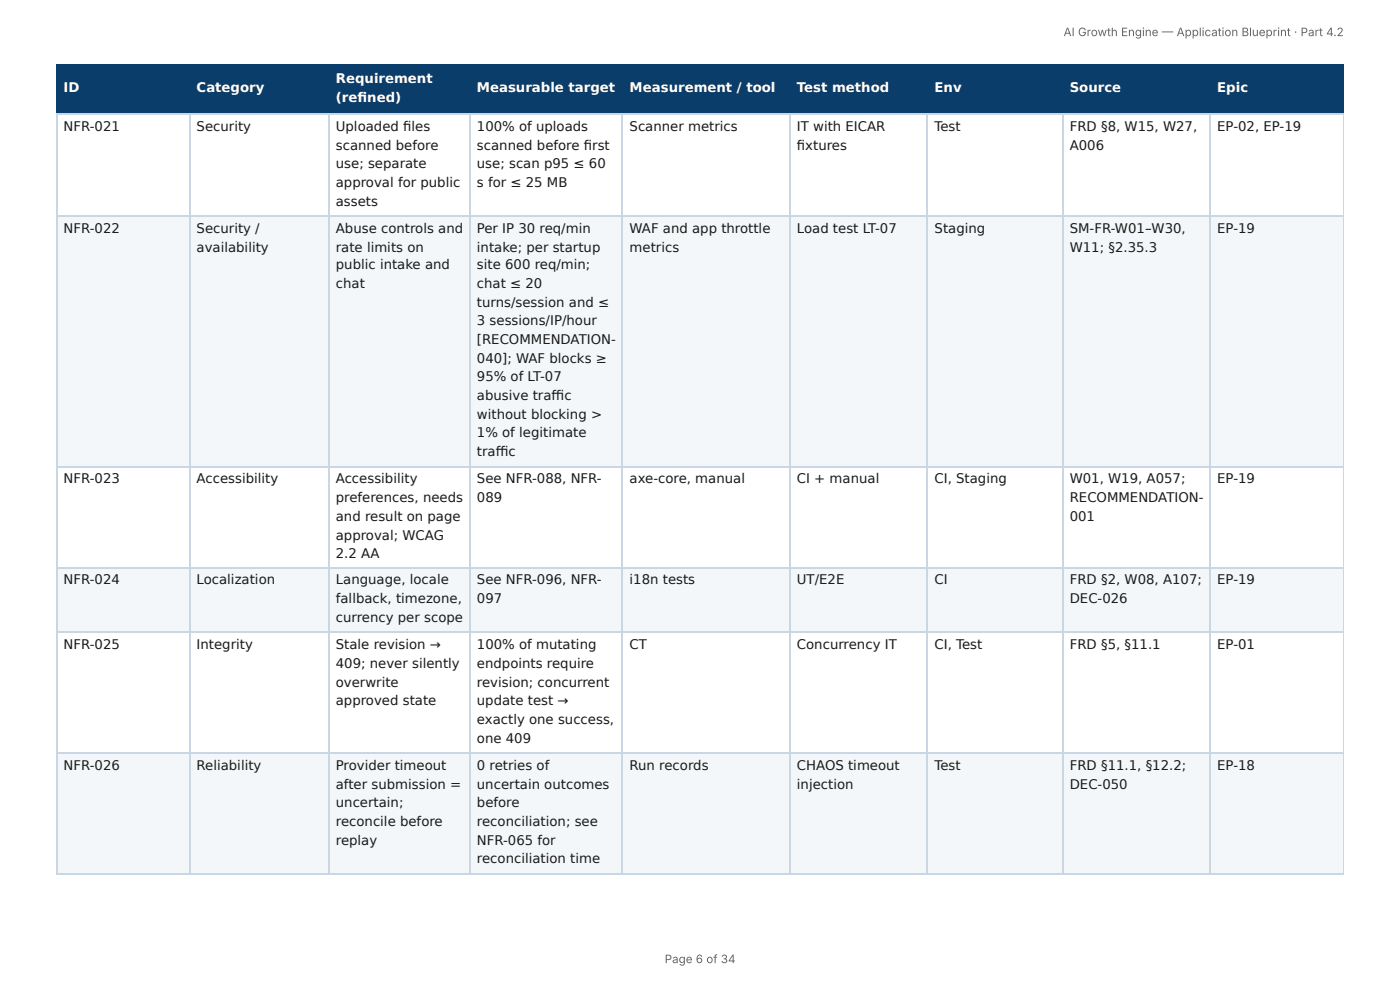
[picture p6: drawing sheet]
<svg xmlns="http://www.w3.org/2000/svg" width="297mm" height="210mm" viewBox="0 0 297 210" stroke-linecap="round" stroke-linejoin="round" font-family="sans-serif">
<defs><g id="words">
<g font-size="2.8" fill="#fff">
<text x="71.3" y="17.7">Requirement</text>
<text x="13.5" y="19.6">ID</text>
<text x="41.8" y="19.6">Category</text>
<text x="71.3" y="21.7">(refi ned)</text>
<text x="101.3" y="19.6">Measurable target</text>
<text x="133.7" y="19.6">Measurement / tool</text>
<text x="169.3" y="19.6">Test method</text>
<text x="198.5" y="19.6">Env</text>
<text x="227.2" y="19.6">Source</text>
<text x="258.5" y="19.6">Epic</text>
</g>
<g font-size="2.8" fill="#1a1a1a">
<text x="13.5" y="27.8">NFR-021</text>
<text x="41.8" y="27.8">Security</text>
<text x="71.3" y="27.8">Uploaded fi les</text>
<text x="101.3" y="27.8">100% of uploads</text>
<text x="133.7" y="27.8">Scanner metrics</text>
<text x="169.3" y="27.8">IT with EICAR</text>
<text x="198.5" y="27.8">Test</text>
<text x="227.2" y="27.8">FRD §8, W15, W27,</text>
<text x="258.5" y="27.8">EP-02, EP-19</text>
<text x="71.3" y="31.8">scanned before</text>
<text x="71.3" y="35.7">use; separate</text>
<text x="101.3" y="31.8">scanned before fi rst</text>
<text x="101.3" y="35.7">use; scan p95 ≤ 60</text>
<text x="169.3" y="31.8">fi xtures</text>
<text x="227.2" y="31.8">A006</text>
<text x="71.3" y="39.7">approval for public</text>
<text x="101.3" y="39.7">s for ≤ 25 MB</text>
<text x="71.3" y="43.7">assets</text>
<text x="13.5" y="49.5">NFR-022</text>
<text x="41.8" y="49.5">Security /</text>
<text x="41.8" y="53.4">availability</text>
<text x="71.3" y="49.5">Abuse controls and</text>
<text x="71.3" y="53.4">rate limits on</text>
<text x="101.3" y="49.5">Per IP 30 req/min</text>
<text x="101.3" y="53.4">intake; per startup</text>
<text x="133.7" y="49.5">WAF and app throttle</text>
<text x="133.7" y="53.4">metrics</text>
<text x="169.3" y="49.5">Load test LT-07</text>
<text x="198.5" y="49.5">Staging</text>
<text x="227.2" y="49.5">SM-FR-W01–W30,</text>
<text x="227.2" y="53.4">W11; §2.35.3</text>
<text x="258.5" y="49.5">EP-19</text>
<text x="71.3" y="57.2">public intake and</text>
<text x="101.3" y="57.2">site 600 req/min;</text>
<text x="71.3" y="61.1">chat</text>
<text x="101.3" y="61.1">chat ≤ 20</text>
<text x="101.3" y="65.1">turns/session and ≤</text>
<text x="101.3" y="69.1">3 sessions/IP/hour</text>
<text x="101.3" y="73">[RECOMMENDATION-</text>
<text x="101.3" y="77">040]; WAF blocks ≥</text>
<text x="101.3" y="81">95% of LT-07</text>
<text x="101.3" y="84.9">abusive traffi c</text>
<text x="101.3" y="88.9">without blocking &gt;</text>
<text x="101.3" y="92.9">1% of legitimate</text>
<text x="101.3" y="96.8">traffi c</text>
<text x="13.5" y="102.7">NFR-023</text>
<text x="41.8" y="102.7">Accessibility</text>
<text x="71.3" y="102.7">Accessibility</text>
<text x="71.3" y="106.6">preferences, needs</text>
<text x="101.3" y="102.7">See NFR-088, NFR-</text>
<text x="101.3" y="106.6">089</text>
<text x="133.7" y="102.7">axe-core, manual</text>
<text x="169.3" y="102.7">CI + manual</text>
<text x="198.5" y="102.7">CI, Staging</text>
<text x="227.2" y="102.7">W01, W19, A057;</text>
<text x="227.2" y="106.6">RECOMMENDATION-</text>
<text x="258.5" y="102.7">EP-19</text>
<text x="71.3" y="110.6">and result on page</text>
<text x="227.2" y="110.6">001</text>
<text x="71.3" y="114.6">approval; WCAG</text>
<text x="71.3" y="118.5">2.2 AA</text>
<text x="13.5" y="124.1">NFR-024</text>
<text x="41.8" y="124.1">Localization</text>
<text x="71.3" y="124.1">Language, locale</text>
<text x="101.3" y="124.1">See NFR-096, NFR-</text>
<text x="133.7" y="124.1">i18n tests</text>
<text x="169.3" y="124.1">UT/E2E</text>
<text x="198.5" y="124.1">CI</text>
<text x="227.2" y="124.1">FRD §2, W08, A107;</text>
<text x="258.5" y="124.1">EP-19</text>
<text x="71.3" y="128.1">fallback, timezone,</text>
<text x="101.3" y="128.1">097</text>
<text x="227.2" y="128.1">DEC-026</text>
<text x="13.5" y="137.8">NFR-025</text>
<text x="41.8" y="137.8">Integrity</text>
<text x="71.3" y="132">currency per scope</text>
<text x="71.3" y="137.8">Stale revision →</text>
<text x="101.3" y="137.8">100% of mutating</text>
<text x="133.7" y="137.8">CT</text>
<text x="169.3" y="137.8">Concurrency IT</text>
<text x="198.5" y="137.8">CI, Test</text>
<text x="227.2" y="137.8">FRD §5, §11.1</text>
<text x="258.5" y="137.8">EP-01</text>
<text x="71.3" y="141.8">409; never silently</text>
<text x="101.3" y="141.8">endpoints require</text>
<text x="71.3" y="145.8">overwrite</text>
<text x="71.3" y="149.8">approved state</text>
<text x="101.3" y="145.8">revision; concurrent</text>
<text x="101.3" y="149.8">update test →</text>
<text x="101.3" y="153.7">exactly one success,</text>
<text x="101.3" y="157.7">one 409</text>
<text x="13.5" y="163.5">NFR-026</text>
<text x="41.8" y="163.5">Reliability</text>
<text x="71.3" y="163.5">Provider timeout</text>
<text x="71.3" y="167.5">after submission =</text>
<text x="101.3" y="163.5">0 retries of</text>
<text x="101.3" y="167.5">uncertain outcomes</text>
<text x="133.7" y="163.5">Run records</text>
<text x="169.3" y="163.5">CHAOS timeout</text>
<text x="169.3" y="167.5">injection</text>
<text x="198.5" y="163.5">Test</text>
<text x="227.2" y="163.5">FRD §11.1, §12.2;</text>
<text x="227.2" y="167.5">DEC-050</text>
<text x="258.5" y="163.5">EP-18</text>
<text x="71.3" y="171.5">uncertain;</text>
<text x="101.3" y="171.5">before</text>
<text x="71.3" y="175.4">reconcile before</text>
<text x="71.3" y="179.4">replay</text>
<text x="101.3" y="175.4">reconciliation; see</text>
<text x="101.3" y="179.4">NFR-065 for</text>
<text x="101.3" y="183.4">reconciliation time</text>
</g>
<g font-size="2.5" fill="#666">
<text x="225.9" y="7.7">AI Growth Engine — Application Blueprint · Part 4.2</text>
<text x="141.2" y="204.5">Page 6 of 34</text>
</g>
</g></defs>
<g fill="#0b3d6b">
<path d="M12.2 14h28v10.1h-28z"/>
<path d="M40.2 14h29.6v10.1h-29.6z"/>
<path d="M69.8 14h29.9v10.1h-29.9z"/>
<path d="M99.7 14h32.6v10.1h-32.6z"/>
<path d="M132.3 14h35.4v10.1h-35.4z"/>
<path d="M167.7 14h29.4v10.1h-29.4z"/>
<path d="M197.1 14h28.6v10.1h-28.6z"/>
<path d="M225.7 14h31.5v10.1h-31.5z"/>
<path d="M257.2 14h28.2v10.1h-28.2z"/>
</g>
<g fill="#f4f7fa">
<path d="M12.2 45.8h28v53.2h-28z"/>
<path d="M40.2 45.8h29.6v53.2h-29.6z"/>
<path d="M69.8 45.8h29.9v53.2h-29.9z"/>
<path d="M99.7 45.8h32.6v53.2h-32.6z"/>
<path d="M132.3 45.8h35.4v53.2h-35.4z"/>
<path d="M167.7 45.8h29.4v53.2h-29.4z"/>
<path d="M197.1 45.8h28.6v53.2h-28.6z"/>
<path d="M225.7 45.8h31.5v53.2h-31.5z"/>
<path d="M257.2 45.8h28.2v53.2h-28.2z"/>
<path d="M12.2 120.7h28v13.7h-28z"/>
<path d="M40.2 120.7h29.6v13.7h-29.6z"/>
<path d="M69.8 120.7h29.9v13.7h-29.9z"/>
<path d="M99.7 120.7h32.6v13.7h-32.6z"/>
<path d="M132.3 120.7h35.4v13.7h-35.4z"/>
<path d="M167.7 120.7h29.4v13.7h-29.4z"/>
<path d="M197.1 120.7h28.6v13.7h-28.6z"/>
<path d="M225.7 120.7h31.5v13.7h-31.5z"/>
<path d="M257.2 120.7h28.2v13.7h-28.2z"/>
<path d="M12.2 159.8h28v25.7h-28z"/>
<path d="M40.2 159.8h29.6v25.7h-29.6z"/>
<path d="M69.8 159.8h29.9v25.7h-29.9z"/>
<path d="M99.7 159.8h32.6v25.7h-32.6z"/>
<path d="M132.3 159.8h35.4v25.7h-35.4z"/>
<path d="M167.7 159.8h29.4v25.7h-29.4z"/>
<path d="M197.1 159.8h28.6v25.7h-28.6z"/>
<path d="M225.7 159.8h31.5v25.7h-31.5z"/>
<path d="M257.2 159.8h28.2v25.7h-28.2z"/>
</g>
<path d="M11.9 13.9h273.5M12 13.8v10.5M40.3 13.8v10.5M70 13.8v10.5M99.9 13.8v10.5M132.2 13.8v10.5M167.9 13.8v10.5M197 13.8v10.5M225.8 13.8v10.5M257 13.8v10.5M11.9 24.2h273.5" fill="none" stroke="#0b3d6b" stroke-width=".26"/>
<path d="M285.3 13.8v10.5" fill="none" stroke="#0b3d6b" stroke-width=".21"/>
<g fill="none" stroke="#c9d6e3" stroke-width=".26">
<path d="M11.9 24.2h273.5M12 24.3v161.2M40.3 24.3v161.2M70 24.3v161.2M99.9 24.3v161.2M132.2 24.3v161.2M167.9 24.3v161.2M197 24.3v161.2M225.8 24.3v161.2M257 24.3v161.2M11.9 45.9h273.5M11.9 99.1h273.5"/>
<path d="M11.9 120.5h273.5M11.9 134.3h273.5M11.9 159.9h273.5M11.9 185.6h273.5"/>
</g>
<path d="M285.3 24.3v161.2" fill="none" stroke="#c9d6e3" stroke-width=".21"/>
<use href="#words"/>
</svg>
